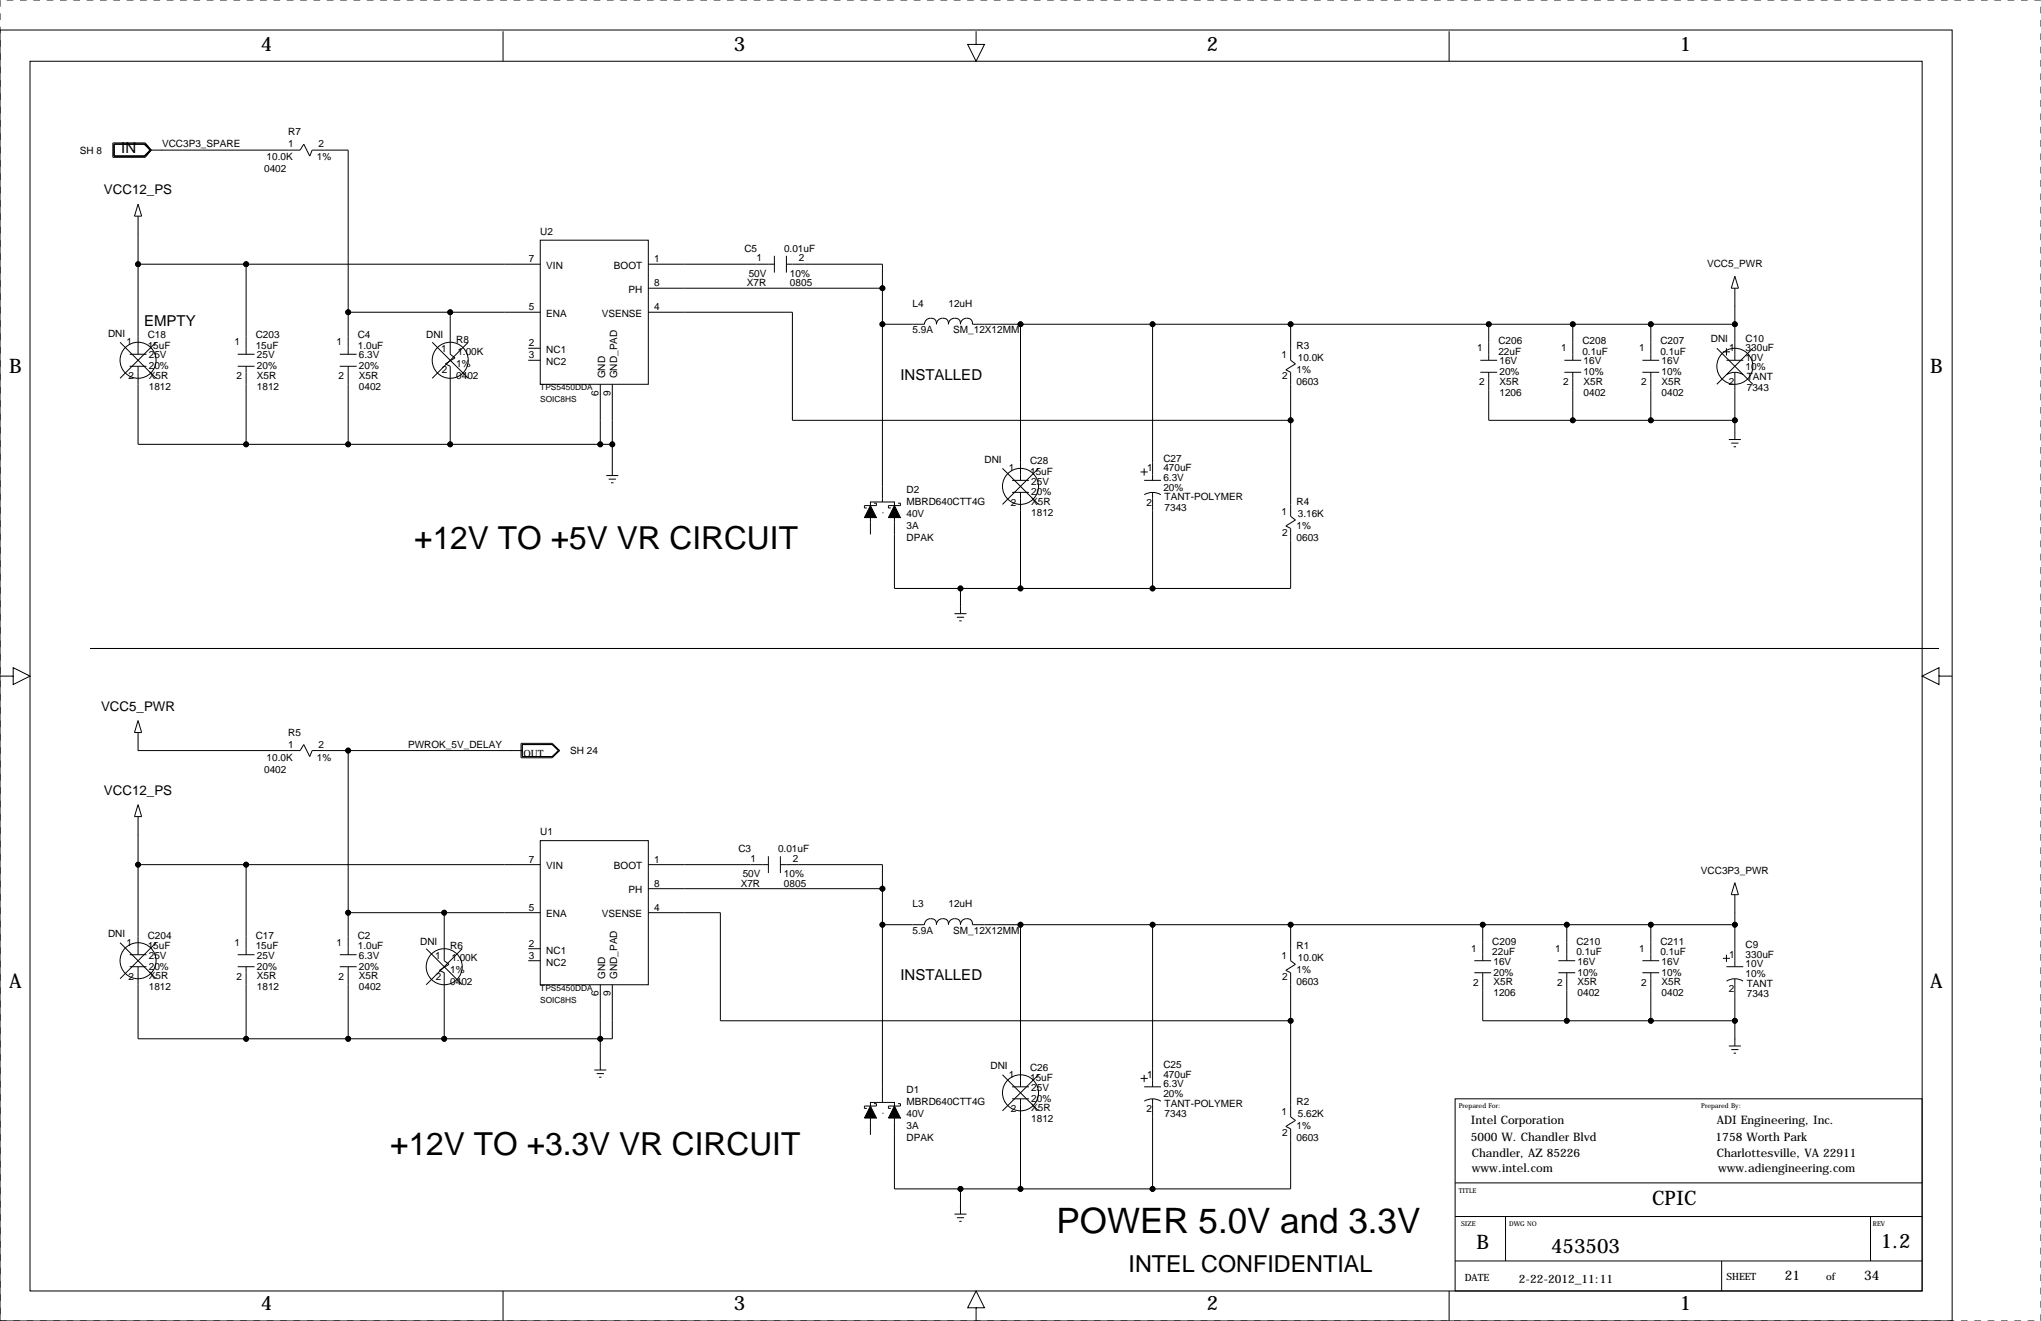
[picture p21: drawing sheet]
<svg xmlns="http://www.w3.org/2000/svg" width="432mm" height="279mm" viewBox="0 0 432 279" stroke-linecap="round" stroke-linejoin="round" font-family="sans-serif">
<defs><g id="words">
<text font-size="7.4" x="223.5" y="260.7">POWER 5.0V and 3.3V</text>
<g font-size="6.7">
<text x="87.6" y="116.1">+12V TO +5V VR CIRCUIT</text>
<text x="82.5" y="244.4">+12V TO +3.3V VR CIRCUIT</text>
</g>
<text font-size="4.9" x="238.8" y="269">INTEL CONFIDENTIAL</text>
<g font-size="4.2">
<text x="55.2" y="10.9">4</text>
<text x="155.3" y="10.9">3</text>
<text x="255.3" y="10.9">2</text>
<text x="355.4" y="10.9">1</text>
<text x="2" y="78.9">B</text>
<text x="408.4" y="78.9">B</text>
<text x="2" y="209">A</text>
<text x="408.4" y="209">A</text>
<text x="349.5" y="255">CPIC</text>
<text x="397.9" y="263.9">1.2</text>
<text x="312.4" y="264.1">B</text>
<text x="328.2" y="265">453503</text>
<text x="55.2" y="277.1">4</text>
<text x="155.3" y="277.1">3</text>
<text x="255.3" y="277.1">2</text>
<text x="355.4" y="277.1">1</text>
</g>
<g font-size="3.2">
<text x="25.7" y="32.3">IN</text>
<text x="30.5" y="68.9">EMPTY</text>
<text x="190.5" y="80.3">INSTALLED</text>
<text x="190.5" y="207.3">INSTALLED</text>
</g>
<g font-size="2.8">
<text x="22" y="41.1">VCC12_PS</text>
<text x="21.4" y="150.3">VCC5_PWR</text>
<text x="22" y="168.1">VCC12_PS</text>
<text x="377.6" y="270.6">21</text>
<text x="394.4" y="270.6">34</text>
</g>
<g font-size="2.5">
<text x="311.2" y="237.8">Intel Corporation</text>
<text x="363.2" y="237.8">ADI Engineering, Inc.</text>
<text x="311.2" y="241.4">5000 W. Chandler Blvd</text>
<text x="311.4" y="244.7">Chandler, AZ 85226</text>
<text x="363" y="241.4">1758 Worth Park</text>
<text x="363.2" y="244.7">Charlottesville, VA 22911</text>
<text x="311.4" y="248">www.intel.com</text>
<text x="363.5" y="248">www.adiengineering.com</text>
<text x="321.3" y="271.4">2-22-2012_11:11</text>
</g>
<g font-size="2.1">
<text x="61" y="28.6">R7</text>
<text x="16.9" y="32.5">SH 8</text>
<text x="34.3" y="31.1">VCC3P3_SPARE</text>
<text x="56.4" y="33.9">10.0K</text>
<text x="61" y="31.1">1</text>
<text x="67.1" y="33.9">1%</text>
<text x="67.4" y="31.1">2</text>
<text x="55.9" y="36.5">0402</text>
<text x="114.3" y="49.7">U2</text>
<text x="157.5" y="53.2">C5</text>
<text x="165.9" y="53.2">0.01uF</text>
<text x="111.9" y="55.5">7</text>
<text x="115.6" y="56.9">VIN</text>
<text x="129.9" y="56.9">BOOT</text>
<text x="138.4" y="55.5">1</text>
<text x="158.4" y="58.6">50V</text>
<text x="160" y="55.2">1</text>
<text x="167.1" y="58.6">10%</text>
<text x="169" y="55.2">2</text>
<text x="361.1" y="56.5">VCC5_PWR</text>
<text x="111.9" y="65.7">5</text>
<text x="132.9" y="62">PH</text>
<text x="138.4" y="60.6">8</text>
<text x="138.4" y="65.7">4</text>
<text x="158" y="60.6">X7R</text>
<text x="167.1" y="60.6">0805</text>
<text x="193" y="64.9">L4</text>
<text x="200.7" y="64.9">12uH</text>
<text x="22.9" y="71.3">DNI</text>
<text x="31.2" y="71.5">C18</text>
<text x="54.1" y="71.5">C203</text>
<text x="75.7" y="71.5">C4</text>
<text x="90.2" y="71.5">DNI</text>
<text x="115.6" y="67.1">ENA</text>
<text x="127.3" y="67.1">VSENSE</text>
<text x="193" y="70.5">5.9A</text>
<text x="201.7" y="70.5">SM_12X12MM</text>
<text x="26.8" y="73">1</text>
<text x="31.2" y="73.8">15uF</text>
<text x="31.5" y="75.8">25V</text>
<text x="49.6" y="73">1</text>
<text x="54.1" y="73.8">15uF</text>
<text x="54.4" y="75.8">25V</text>
<text x="71.2" y="73">1</text>
<text x="75.7" y="73.8">1.0uF</text>
<text x="75.9" y="75.8">6.3V</text>
<text x="93.3" y="74.6">1</text>
<text x="96.5" y="72.5">R8</text>
<text x="96.5" y="77.6">1%</text>
<text x="96.8" y="75.1">1.00K</text>
<text x="111.9" y="73.3">2</text>
<text x="111.9" y="75.8">3</text>
<text x="115.6" y="74.7">NC1</text>
<text x="115.6" y="77.2">NC2</text>
<text x="271.1" y="75.8">1</text>
<text x="274.3" y="73.8">R3</text>
<text x="274.6" y="76.3">10.0K</text>
<text x="312.5" y="74.3">1</text>
<text x="317" y="72.8">C206</text>
<text x="317" y="75.1">22uF</text>
<text x="317.2" y="77.1">16V</text>
<text x="330.3" y="74.3">1</text>
<text x="334.8" y="72.8">C208</text>
<text x="334.8" y="75.1">0.1uF</text>
<text x="335" y="77.1">16V</text>
<text x="346.8" y="74.3">1</text>
<text x="351.3" y="72.8">C207</text>
<text x="351.3" y="75.1">0.1uF</text>
<text x="351.5" y="77.1">16V</text>
<text x="361.9" y="72.3">DNI</text>
<text x="365.9" y="74.3">1</text>
<text x="369.3" y="72.3">C10</text>
<text x="369.3" y="74.3">330uF</text>
<text x="369.3" y="76.3">10V</text>
<text x="27.2" y="80.3">2</text>
<text x="31.5" y="82.4">1812</text>
<text x="31.5" y="78.1">20%</text>
<text x="31.5" y="80.1">X5R</text>
<text x="50" y="80.3">2</text>
<text x="54.4" y="82.4">1812</text>
<text x="54.4" y="78.1">20%</text>
<text x="54.4" y="80.1">X5R</text>
<text x="71.6" y="80.3">2</text>
<text x="75.9" y="82.4">0402</text>
<text x="75.9" y="78.1">20%</text>
<text x="75.9" y="80.1">X5R</text>
<text x="93.5" y="79">2</text>
<text x="96.5" y="80.1">0402</text>
<text x="126.6" y="83.7" transform="rotate(-90 126.6 83.7)">6</text>
<text x="128" y="80" transform="rotate(-90 128 80)">GND</text>
<text x="129.2" y="83.7" transform="rotate(-90 129.2 83.7)">9</text>
<text x="130.6" y="80" transform="rotate(-90 130.6 80)">GND_PAD</text>
<text x="271.3" y="80.3">2</text>
<text x="274.3" y="81.4">0603</text>
<text x="274.3" y="78.9">1%</text>
<text x="312.9" y="81.5">2</text>
<text x="317.2" y="83.7">1206</text>
<text x="317.2" y="79.4">20%</text>
<text x="317.2" y="81.4">X5R</text>
<text x="330.7" y="81.5">2</text>
<text x="335" y="83.7">0402</text>
<text x="335" y="79.4">10%</text>
<text x="335" y="81.4">X5R</text>
<text x="347.2" y="81.5">2</text>
<text x="351.5" y="83.7">0402</text>
<text x="351.5" y="79.4">10%</text>
<text x="351.5" y="81.4">X5R</text>
<text x="365.8" y="81.5">2</text>
<text x="369.3" y="78.4">10%</text>
<text x="369.6" y="82.7">7343</text>
<text x="369.6" y="80.4">TANT</text>
<text x="208.3" y="97.9">DNI</text>
<text x="213.5" y="99.7">1</text>
<text x="217.9" y="98.2">C28</text>
<text x="217.9" y="100.5">15uF</text>
<text x="242.7" y="99.7">1</text>
<text x="246.1" y="97.7">C27</text>
<text x="246.1" y="99.7">470uF</text>
<text x="246.1" y="101.7">6.3V</text>
<text x="191.8" y="104.3">D2</text>
<text x="191.8" y="106.8">MBRD640CTT4G</text>
<text x="213.9" y="106.9">2</text>
<text x="218.2" y="102.5">25V</text>
<text x="218.2" y="104.8">20%</text>
<text x="218.2" y="106.8">X5R</text>
<text x="242.6" y="106.9">2</text>
<text x="246.1" y="103.8">20%</text>
<text x="246.4" y="105.8">TANT-POLYMER</text>
<text x="274.3" y="106.8">R4</text>
<text x="191.8" y="111.9">3A</text>
<text x="191.8" y="109.4">40V</text>
<text x="218.2" y="109.1">1812</text>
<text x="246.4" y="108.1">7343</text>
<text x="271.1" y="108.8">1</text>
<text x="271.3" y="113.3">2</text>
<text x="274.3" y="111.9">1%</text>
<text x="274.6" y="109.4">3.16K</text>
<text x="191.8" y="114.4">DPAK</text>
<text x="274.3" y="114.4">0603</text>
<text x="61" y="155.6">R5</text>
<text x="56.4" y="160.9">10.0K</text>
<text x="61" y="158.1">1</text>
<text x="67.1" y="160.9">1%</text>
<text x="67.4" y="158.1">2</text>
<text x="86.4" y="158.1">PWROK_5V_DELAY</text>
<text x="110.7" y="160.2">OUT</text>
<text x="120.6" y="159.5">SH 24</text>
<text x="55.9" y="163.5">0402</text>
<text x="114.3" y="176.7">U1</text>
<text x="111.9" y="182.5">7</text>
<text x="115.6" y="183.9">VIN</text>
<text x="129.9" y="183.9">BOOT</text>
<text x="138.4" y="182.5">1</text>
<text x="156.2" y="180.2">C3</text>
<text x="157.1" y="185.6">50V</text>
<text x="158.7" y="182.2">1</text>
<text x="164.6" y="180.2">0.01uF</text>
<text x="165.9" y="185.6">10%</text>
<text x="167.7" y="182.2">2</text>
<text x="359.9" y="184.8">VCC3P3_PWR</text>
<text x="132.9" y="189">PH</text>
<text x="138.4" y="187.6">8</text>
<text x="156.7" y="187.6">X7R</text>
<text x="165.9" y="187.6">0805</text>
<text x="193" y="191.9">L3</text>
<text x="200.7" y="191.9">12uH</text>
<text x="111.9" y="192.7">5</text>
<text x="115.6" y="194.1">ENA</text>
<text x="127.3" y="194.1">VSENSE</text>
<text x="138.4" y="192.7">4</text>
<text x="193" y="197.5">5.9A</text>
<text x="201.7" y="197.5">SM_12X12MM</text>
<text x="22.9" y="198.3">DNI</text>
<text x="26.8" y="200">1</text>
<text x="31.2" y="198.5">C204</text>
<text x="31.2" y="200.8">15uF</text>
<text x="31.5" y="202.8">25V</text>
<text x="49.6" y="200">1</text>
<text x="54.1" y="198.5">C17</text>
<text x="54.1" y="200.8">15uF</text>
<text x="54.4" y="202.8">25V</text>
<text x="71.2" y="200">1</text>
<text x="75.7" y="198.5">C2</text>
<text x="75.7" y="200.8">1.0uF</text>
<text x="75.9" y="202.8">6.3V</text>
<text x="88.9" y="199.8">DNI</text>
<text x="92" y="202.8">1</text>
<text x="95.2" y="200.8">R6</text>
<text x="95.5" y="203.3">1.00K</text>
<text x="111.9" y="200.3">2</text>
<text x="111.9" y="202.8">3</text>
<text x="115.6" y="201.7">NC1</text>
<text x="271.1" y="202.8">1</text>
<text x="274.3" y="200.8">R1</text>
<text x="274.6" y="203.3">10.0K</text>
<text x="311.2" y="201.3">1</text>
<text x="315.7" y="199.8">C209</text>
<text x="315.7" y="202.1">22uF</text>
<text x="329" y="201.3">1</text>
<text x="333.5" y="199.8">C210</text>
<text x="333.5" y="202.1">0.1uF</text>
<text x="346.8" y="201.3">1</text>
<text x="351.3" y="199.8">C211</text>
<text x="351.3" y="202.1">0.1uF</text>
<text x="365.9" y="202.6">1</text>
<text x="369.3" y="200.5">C9</text>
<text x="369.3" y="202.6">330uF</text>
<text x="27.2" y="207.3">2</text>
<text x="31.5" y="209.4">1812</text>
<text x="31.5" y="205.1">20%</text>
<text x="31.5" y="207.1">X5R</text>
<text x="50" y="207.3">2</text>
<text x="54.4" y="209.4">1812</text>
<text x="54.4" y="205.1">20%</text>
<text x="54.4" y="207.1">X5R</text>
<text x="71.6" y="207.3">2</text>
<text x="75.9" y="209.4">0402</text>
<text x="75.9" y="205.1">20%</text>
<text x="75.9" y="207.1">X5R</text>
<text x="92.2" y="207.3">2</text>
<text x="95.2" y="208.4">0402</text>
<text x="95.2" y="205.9">1%</text>
<text x="115.6" y="204.2">NC2</text>
<text x="128" y="207" transform="rotate(-90 128 207)">GND</text>
<text x="130.6" y="207" transform="rotate(-90 130.6 207)">GND_PAD</text>
<text x="271.3" y="207.3">2</text>
<text x="274.3" y="208.4">0603</text>
<text x="274.3" y="205.9">1%</text>
<text x="311.7" y="208.5">2</text>
<text x="316" y="204.1">16V</text>
<text x="316" y="206.4">20%</text>
<text x="316" y="208.4">X5R</text>
<text x="329.4" y="208.5">2</text>
<text x="333.8" y="204.1">16V</text>
<text x="333.8" y="206.4">10%</text>
<text x="333.8" y="208.4">X5R</text>
<text x="347.2" y="208.5">2</text>
<text x="351.5" y="204.1">16V</text>
<text x="351.5" y="206.4">10%</text>
<text x="351.5" y="208.4">X5R</text>
<text x="365.8" y="209.8">2</text>
<text x="369.3" y="204.6">10V</text>
<text x="369.3" y="206.6">10%</text>
<text x="369.6" y="208.7">TANT</text>
<text x="126.6" y="210.7" transform="rotate(-90 126.6 210.7)">6</text>
<text x="129.2" y="210.7" transform="rotate(-90 129.2 210.7)">9</text>
<text x="316" y="210.7">1206</text>
<text x="333.8" y="210.7">0402</text>
<text x="351.5" y="210.7">0402</text>
<text x="369.6" y="211">7343</text>
<text x="209.5" y="226.2">DNI</text>
<text x="213.5" y="228">1</text>
<text x="217.9" y="226.4">C26</text>
<text x="242.7" y="228">1</text>
<text x="246.1" y="225.9">C25</text>
<text x="246.1" y="228">470uF</text>
<text x="191.8" y="231.3">D1</text>
<text x="191.8" y="233.8">MBRD640CTT4G</text>
<text x="217.9" y="228.7">15uF</text>
<text x="218.2" y="230.8">25V</text>
<text x="218.2" y="233">20%</text>
<text x="246.1" y="230">6.3V</text>
<text x="246.1" y="232">20%</text>
<text x="274.3" y="233.8">R2</text>
<text x="191.8" y="238.9">3A</text>
<text x="191.8" y="236.4">40V</text>
<text x="213.9" y="235.2">2</text>
<text x="218.2" y="237.4">1812</text>
<text x="218.2" y="235.1">X5R</text>
<text x="242.6" y="235.2">2</text>
<text x="246.4" y="236.4">7343</text>
<text x="246.4" y="234.1">TANT-POLYMER</text>
<text x="271.1" y="235.8">1</text>
<text x="274.3" y="238.9">1%</text>
<text x="274.6" y="236.4">5.62K</text>
<text x="191.8" y="241.4">DPAK</text>
<text x="271.3" y="240.3">2</text>
<text x="274.3" y="241.4">0603</text>
<text x="309.9" y="270.9">DATE</text>
<text x="365.3" y="270.7">SHEET</text>
<text x="386.3" y="270.7">of</text>
</g>
<g font-size="1.8">
<text x="114.3" y="82.5">TPS5450DDA</text>
<text x="114.3" y="85.1">SOIC8HS</text>
<text x="114.3" y="209.5">TPS5450DDA</text>
<text x="114.3" y="212.1">SOIC8HS</text>
</g>
<g font-size="1.4">
<text x="308.6" y="234.3">Prepared For:</text>
<text x="359.9" y="234.3">Prepared By:</text>
<text x="308.6" y="252.3">TITLE</text>
<text x="309.1" y="259.2">SIZE</text>
<text x="319.3" y="259.2">DWG NO</text>
<text x="396.2" y="259.2">REV</text>
</g>
</g></defs>
<path d="M0 0h431.8v279.4h-431.8z" fill="none" stroke="#000" stroke-width=".21" stroke-dasharray="1.4 1.4" stroke-linecap="butt"/>
<g fill="none" stroke="#000" stroke-width=".21">
<path d="M0 6.4h413v273h-413zM5.1 10.9h.1M6.3 13h400.4v260h-400.4zM106.4 6.6v6.4M206.5 6.6v2.8h1.8l-1.8 3.6-1.8-3.6h1.8M306.6 6.6v6.4M23.9 30.2h6.8l1.3 1.6-1.3 1.5h-6.8zM30.5 30.5l1.2 1.3M30.7 30.5h-6.6v2.5h6.6M30.7 30.5l1.3 1.3M30.7 30.5l1 1.3M31.7 31.8h31.8l.8-1.3 1.2 2.5 .5-1.2h7.7v43.1"/>
<path d="M31.7 31.8l-1.2 1.2M31.7 31.8l-1 1.2M32 31.8l-1.3 1.2M29.2 49.5h.1M29.2 55.9h85.1M29.2 45.7v29.2M29.2 43.2l.8 2.5h-1.6zM52.1 55.9v19M114.3 50.8h22.9v30.5h-22.9zM137.2 55.9h26.6M163.8 54.1v3.6M166.4 55.9h20.3v50.3"/>
<path d="M166.4 54.1v3.6M367 58.4l.8 2.6h-1.5zM25.4 72.4l7.6 7.6M27.4 77.5h3.6M27.4 74.9h3.6M29.2 77.5v16.5h100.3M33 72.4l-7.6 7.6M50.3 77.5h3.5M50.3 74.9h3.5M52.1 77.5v16.5M71.9 77.5h3.5M71.9 74.9h3.5"/>
<path d="M73.7 66h40.6M73.7 77.5v16.5M91.4 72.4l7.7 7.6M95.2 66v8.9l1.1 .8-2.1 1.3 1 .5v16.5M99.1 72.4l-7.7 7.6M111.8 76.2h2.5M111.8 73.7h2.5M137.2 61h49.5M137.2 66h30.4v22.9h105.4M198.1 68.6a1.26 1.26 0 0 0-1.3-1.4 1.26 1.26 0 0 0-1.2 1.4h-8.9M200.6 68.6a1.26 1.26 0 0 0-1.2-1.4 1.26 1.26 0 0 0-1.3 1.4M203.2 68.6a1.26 1.26 0 0 0-1.3-1.4 1.26 1.26 0 0 0-1.2 1.4"/>
<path d="M205.7 68.6a1.26 1.26 0 0 0-1.2-1.4 1.26 1.26 0 0 0-1.3 1.4M205.7 68.6h161.3M215.9 68.6v33M243.8 68.6v33M273 68.6v7.6l1.1 .8-2.1 1.2 1 .5v30.5l1.1 .8-2.1 1.3 1 .5v12.7h-83.8v-15M313.2 78.7h3.5M313.2 76.2h3.5M315 68.6v7.6M315 78.7v10.2h52M331 78.7h3.5M331 76.2h3.5M332.7 68.6v7.6"/>
<path d="M332.7 78.7v10.2M347.5 78.7h3.5M347.5 76.2h3.5M349.2 68.6v7.6M349.2 78.7v10.2M363.2 73.7l7.6 7.6M364.5 74.4h1.5M365.3 76.2h3.5M365.3 73.7v1.5M365.3 79.2a3.3 3.3 0 0 1 3.5 0M367 64.8h.1M367 61v15.2"/>
<path d="M367 78.7v14.3M370.8 73.7l-7.6 7.6M127 81.3v12.7M129.5 99.1h.1M129.5 81.3v19.3M212.1 99.1l7.6 7.6M219.7 99.1l-7.6 7.6M241.3 99.8h1.5M242.1 99.1v1.5M365.8 93h2.5M366.3 93.7h1.5M366.8 94.5h.5"/>
<path d="M367 91.4h.1M128.3 100.6h2.5M128.8 101.3h1.5M129.3 102.1h.5M184.1 106.9v-.7h5.1v.7M184.1 109.5v3.5M184.9 106.4h.5v.5h-2.5v.5h.5M186.7 108.5h.1M190 106.4h.5v.5h-2.5v.5h.5M214.1 101.6h3.6M214.1 104.1h3.6M215.9 104.1v20.4"/>
<path d="M242.1 101.6h3.5M242.1 104.6a3.3 3.3 0 0 1 3.5 0M243.8 104.1v20.4M19 137.2h391.2M201.9 129.8h2.6M202.4 130.6h1.6M202.9 131.3h.6M203.2 124.5v5.3M0 143h2.8v-1.8l3.5 1.8-3.5 1.8v-1.8M29.2 154.9v3.9h34.3l.8-1.3 1.2 2.5 .5-1.2h44.5M29.2 152.4l.8 2.5h-1.6zM73.7 158.8v43.1"/>
<path d="M107.9 158.8h.1M110.2 157.2h6.6l1.6 1.6-1.6 1.5h-6.6zM116.8 157.5h-6.3v2.5h6.3M116.8 157.5l1.6 1.3M116.8 157.5l1.3 1.3-1.3 1.2M118.4 158.8l-1.6 1.2M410.2 143v-1.8l-3.5 1.8 3.5 1.8v-1.8h2.8M29.2 172.7v29.2M29.2 170.2l.8 2.5h-1.6zM114.3 177.8h22.9v30.5h-22.9zM25.4 199.4l7.6 7.6M29.2 182.9h85.1"/>
<path d="M33 199.4l-7.6 7.6M52.1 182.9v19M73.7 193h40.6M94 193v10.2l1 .8-2 1.2 1 .5v14M137.2 188h49.5M137.2 182.9h25.4M137.2 193h15.2v22.9h120.6M162.6 181.1v3.6M165.1 182.9h21.6v50.3M165.1 181.1v3.6M198.1 195.6a1.26 1.26 0 0 0-1.3-1.4 1.26 1.26 0 0 0-1.2 1.4h-8.9M200.6 195.6a1.26 1.26 0 0 0-1.2-1.4 1.26 1.26 0 0 0-1.3 1.4"/>
<path d="M203.2 195.6a1.26 1.26 0 0 0-1.3-1.4 1.26 1.26 0 0 0-1.2 1.4M205.7 195.6a1.26 1.26 0 0 0-1.2-1.4 1.26 1.26 0 0 0-1.3 1.4M205.7 195.6h161.3M215.9 195.6v34.3M243.8 195.6v34.3M273 195.6v7.6l1.1 .8-2.1 1.2 1 .5v30.5l1.1 .8-2.1 1.3 1 .5v12.7h-83.8v-15M313.7 195.6v7.6M331.5 195.6v7.6M349.2 195.6v7.6M367 193h.1M367 189.2v15.3M367 186.7l.8 2.5h-1.5z"/>
<path d="M27.4 204.5h3.6M27.4 201.9h3.6M29.2 204.5v15.2h100.3v-11.4M50.3 204.5h3.5M50.3 201.9h3.5M52.1 204.5v15.2M71.9 204.5h3.5M71.9 201.9h3.5M73.7 204.5v15.2M90.2 200.7l7.6 7.6M97.8 200.7l-7.6 7.6M111.8 203.2h2.5"/>
<path d="M111.8 200.7h2.5M127 208.3v18M311.9 205.7h3.6M311.9 203.2h3.6M313.7 205.7v10.2h53.3M329.7 205.7h3.5M329.7 203.2h3.5M331.5 205.7v10.2M347.5 205.7h3.5M347.5 203.2h3.5M349.2 205.7v10.2M364.5 202.7h1.5"/>
<path d="M365.3 204.5h3.5M365.3 201.9v1.6M365.3 207.5a3.3 3.3 0 0 1 3.5 0M367 219.7h.1M367 207v14.2M125.7 226.3h2.6M126.2 227.1h1.6M126.7 227.8h.6M127 224.8h.1M184.1 233.9v-.7h5.1v.7M184.1 236.5v3.5M184.9 233.4h.5v.5h-2.5v.5h.5"/>
<path d="M186.7 235.5h.1M190 233.4h.5v.5h-2.5v.5h.5M212.1 227.3l7.6 7.6M214.1 232.4h3.6M214.1 229.9h3.6M215.9 232.4v19.1M219.7 227.3l-7.6 7.6M241.3 228.1h1.5M242.1 229.9h3.5M242.1 227.3v1.6M242.1 232.9a3.3 3.3 0 0 1 3.5 0M243.8 232.4v19.1"/>
<path d="M307.8 232.4h98.9v40.6h-98.9zM365.8 221.2h2.5M366.3 222h1.5M366.8 222.8h.5M201.9 256.8h2.6M202.4 257.6h1.6M202.9 258.3h.6M203.2 251.5v5.3M307.8 250.2h98.9M307.8 257.3h98.9M318.5 257.3v9.4M395.7 257.3v9.4"/>
<path d="M106.4 273v6.4M206.5 276.6h1.8l-1.8-3.6-1.8 3.6h1.8v2.8M306.6 273v6.4M307.8 266.7h98.9M364.2 266.7v6.3"/>
<circle cx="34.3" cy="31.7" r="0"/>
<circle cx="29.2" cy="55.9" r=".51"/>
<circle cx="52.1" cy="55.9" r=".51"/>
<circle cx="29.2" cy="76.2" r="3.8"/>
<circle cx="73.7" cy="66" r=".51"/>
<circle cx="95.2" cy="76.2" r="3.8"/>
<circle cx="95.2" cy="66" r=".51"/>
<circle cx="186.7" cy="68.6" r=".51"/>
<circle cx="186.7" cy="61" r=".51"/>
<circle cx="215.9" cy="68.6" r=".51"/>
<circle cx="243.8" cy="68.6" r=".51"/>
<circle cx="273" cy="68.6" r=".51"/>
<circle cx="315" cy="68.6" r=".51"/>
<circle cx="332.7" cy="68.6" r=".51"/>
<circle cx="349.2" cy="68.6" r=".51"/>
<circle cx="367" cy="77.5" r="3.8"/>
<circle cx="367" cy="68.6" r=".51"/>
<circle cx="52.1" cy="94" r=".51"/>
<circle cx="73.7" cy="94" r=".51"/>
<circle cx="95.2" cy="94" r=".51"/>
<circle cx="127" cy="94" r=".51"/>
<circle cx="129.5" cy="94" r=".51"/>
<circle cx="273" cy="88.9" r=".51"/>
<circle cx="332.7" cy="88.9" r=".51"/>
<circle cx="349.2" cy="88.9" r=".51"/>
<circle cx="367" cy="88.9" r=".51"/>
<circle cx="215.9" cy="102.9" r="3.8"/>
<circle cx="203.2" cy="124.5" r=".51"/>
<circle cx="203.2" cy="128.3" r="0"/>
<circle cx="215.9" cy="124.5" r=".51"/>
<circle cx="243.8" cy="124.5" r=".51"/>
<circle cx="29.2" cy="158.7" r="0"/>
<circle cx="73.7" cy="158.7" r=".51"/>
<circle cx="29.2" cy="176.5" r="0"/>
<circle cx="29.2" cy="182.9" r=".51"/>
<circle cx="52.1" cy="182.9" r=".51"/>
<circle cx="73.7" cy="193" r=".51"/>
<circle cx="94" cy="193" r=".51"/>
<circle cx="186.7" cy="188" r=".51"/>
<circle cx="186.7" cy="195.6" r=".51"/>
<circle cx="215.9" cy="195.6" r=".51"/>
<circle cx="243.8" cy="195.6" r=".51"/>
<circle cx="273" cy="195.6" r=".51"/>
<circle cx="313.7" cy="195.6" r=".51"/>
<circle cx="331.5" cy="195.6" r=".51"/>
<circle cx="349.2" cy="195.6" r=".51"/>
<circle cx="367" cy="195.6" r=".51"/>
<circle cx="29.2" cy="203.2" r="3.8"/>
<circle cx="52.1" cy="219.7" r=".51"/>
<circle cx="73.7" cy="219.7" r=".51"/>
<circle cx="94" cy="204.5" r="3.8"/>
<circle cx="94" cy="219.7" r=".51"/>
<circle cx="127" cy="219.7" r=".51"/>
<circle cx="273" cy="215.9" r=".51"/>
<circle cx="331.5" cy="215.9" r=".51"/>
<circle cx="349.2" cy="215.9" r=".51"/>
<circle cx="367" cy="215.9" r=".51"/>
<circle cx="215.9" cy="231.1" r="3.8"/>
<circle cx="203.2" cy="251.5" r=".51"/>
<circle cx="203.2" cy="255.3" r="0"/>
<circle cx="215.9" cy="251.5" r=".51"/>
<circle cx="243.8" cy="251.5" r=".51"/>
</g>
<g fill="#000" stroke="#000" stroke-width=".21">
<path d="M184.1 106.9l1.3 2.6h-2.5z" fill-rule="evenodd"/>
<path d="M189.2 106.9l1.3 2.6h-2.5z" fill-rule="evenodd"/>
<path d="M184.1 233.9l1.3 2.6h-2.5z" fill-rule="evenodd"/>
<path d="M189.2 233.9l1.3 2.6h-2.5z" fill-rule="evenodd"/>
<circle cx="29.2" cy="55.9" r=".51"/>
<circle cx="52.1" cy="55.9" r=".51"/>
<circle cx="73.7" cy="66" r=".51"/>
<circle cx="95.2" cy="66" r=".51"/>
<circle cx="186.7" cy="68.6" r=".51"/>
<circle cx="186.7" cy="61" r=".51"/>
<circle cx="215.9" cy="68.6" r=".51"/>
<circle cx="243.8" cy="68.6" r=".51"/>
<circle cx="273" cy="68.6" r=".51"/>
<circle cx="315" cy="68.6" r=".51"/>
<circle cx="332.7" cy="68.6" r=".51"/>
<circle cx="349.2" cy="68.6" r=".51"/>
<circle cx="367" cy="68.6" r=".51"/>
<circle cx="52.1" cy="94" r=".51"/>
<circle cx="73.7" cy="94" r=".51"/>
<circle cx="95.2" cy="94" r=".51"/>
<circle cx="127" cy="94" r=".51"/>
<circle cx="129.5" cy="94" r=".51"/>
<circle cx="273" cy="88.9" r=".51"/>
<circle cx="332.7" cy="88.9" r=".51"/>
<circle cx="349.2" cy="88.9" r=".51"/>
<circle cx="367" cy="88.9" r=".51"/>
<circle cx="203.2" cy="124.5" r=".51"/>
<circle cx="215.9" cy="124.5" r=".51"/>
<circle cx="243.8" cy="124.5" r=".51"/>
<circle cx="73.7" cy="158.7" r=".51"/>
<circle cx="29.2" cy="182.9" r=".51"/>
<circle cx="52.1" cy="182.9" r=".51"/>
<circle cx="73.7" cy="193" r=".51"/>
<circle cx="94" cy="193" r=".51"/>
<circle cx="186.7" cy="188" r=".51"/>
<circle cx="186.7" cy="195.6" r=".51"/>
<circle cx="215.9" cy="195.6" r=".51"/>
<circle cx="243.8" cy="195.6" r=".51"/>
<circle cx="273" cy="195.6" r=".51"/>
<circle cx="313.7" cy="195.6" r=".51"/>
<circle cx="331.5" cy="195.6" r=".51"/>
<circle cx="349.2" cy="195.6" r=".51"/>
<circle cx="367" cy="195.6" r=".51"/>
<circle cx="52.1" cy="219.7" r=".51"/>
<circle cx="73.7" cy="219.7" r=".51"/>
<circle cx="94" cy="219.7" r=".51"/>
<circle cx="127" cy="219.7" r=".51"/>
<circle cx="273" cy="215.9" r=".51"/>
<circle cx="331.5" cy="215.9" r=".51"/>
<circle cx="349.2" cy="215.9" r=".51"/>
<circle cx="367" cy="215.9" r=".51"/>
<circle cx="203.2" cy="251.5" r=".51"/>
<circle cx="215.9" cy="251.5" r=".51"/>
<circle cx="243.8" cy="251.5" r=".51"/>
</g>
<use href="#words"/>
</svg>
